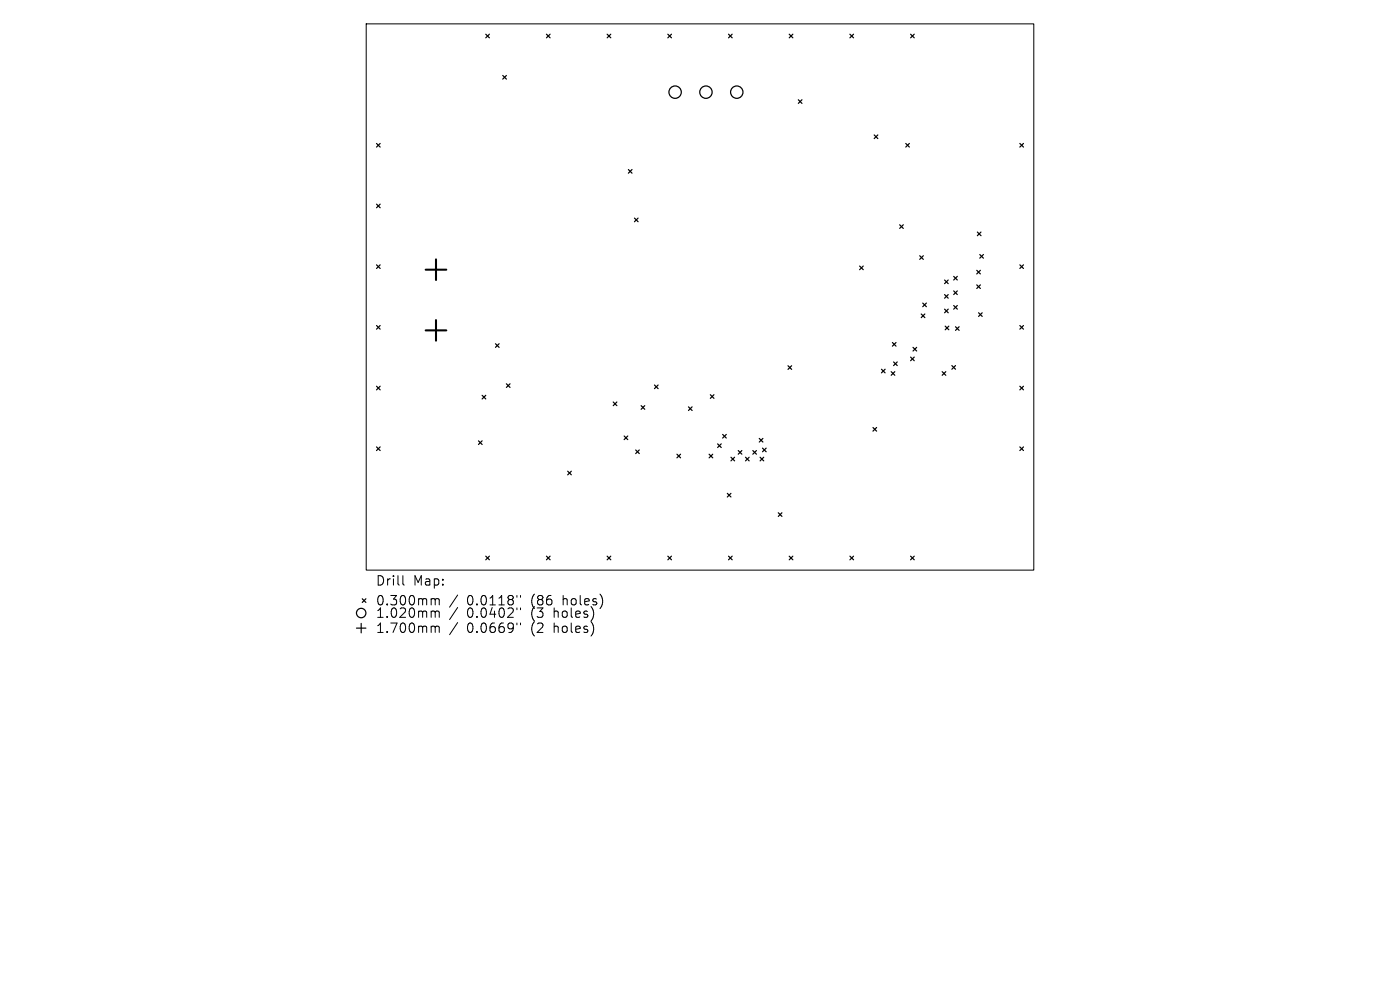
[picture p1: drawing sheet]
<svg xmlns="http://www.w3.org/2000/svg" width="297mm" height="210mm" viewBox="0 0 297 210" stroke-linecap="round" stroke-linejoin="round" font-family="sans-serif">
<defs><g id="words">
<g font-size="2.8">
<text x="79.6" y="124.5">Drill</text>
<text x="87.6" y="124.5">Map:</text>
<text x="79.6" y="128.7">0.300mm</text>
<text x="79.6" y="131.3">1.020mm</text>
<text x="99.1" y="128.7">0.0118&quot;</text>
<text x="99.1" y="131.3">0.0402&quot;</text>
<text x="112.8" y="128.7">(86</text>
<text x="112.8" y="131.3">(3</text>
<text x="117.8" y="131.3">holes)</text>
<text x="119.7" y="128.7">holes)</text>
<text x="79.6" y="134.5">1.700mm</text>
<text x="99.1" y="134.5">0.0669&quot;</text>
<text x="112.8" y="134.5">(2</text>
<text x="117.8" y="134.5">holes)</text>
</g>
</g></defs>
<g fill="none" stroke="#000" stroke-width=".21">
<path d="M77.7 5.1h141.6v115.8h-141.6zM85.5 122.1v1.7l.3 .3M91.8 127l.4 .1 .1 .2M91.8 129.6h.2l.3 .3M91.8 132.8l.4 .1 .1 .2M92.3 127.3l.3-.3 .5 .1 .1 1.2M92.3 127.3v1M92.3 129.9v1.1M92.3 133.1v1.1M92.3 129.9l.3-.3 .5 .1 .1 1.3M92.3 133.1l.3-.3 .5 .1 .1 1.3M97.1 126.2l-1.7 2.6"/>
<path d="M97.1 128.9l-1.7 2.5M97.1 132.1l-1.7 2.5M109.7 126.3v.4M109.7 129v.3M109.7 132.2v.3M110.4 126.3v.4M110.4 129v.3M110.4 132.2v.3"/>
</g>
<g fill="none" stroke="#000" stroke-width=".26">
<path d="M103.1 7.3l.7 .7M103.8 7.3l-.7 .7M106.7 16l.7 .8M107.4 16l-.7 .8M115.9 7.3l.8 .7M116.7 7.3l-.8 .7M128.8 7.3l.8 .7M129.6 7.3l-.8 .7M141.7 7.3l.7 .7M142.4 7.3l-.7 .7M154.6 7.3l.7 .7M155.3 7.3l-.7 .7"/>
<path d="M167.4 7.3l.8 .7M168.2 7.3l-.8 .7M180.3 7.3l.8 .7M181.1 7.3l-.8 .7M193.2 7.3l.8 .7M194 7.3l-.8 .7M79.9 30.4l.7 .8M80.6 30.4l-.7 .8M133.3 36l.8 .7M134.1 36l-.8 .7M169.4 21.2l.7 .7M170.1 21.2l-.7 .7"/>
<path d="M185.5 28.6l.7 .8M186.2 28.6l-.7 .8M192.1 30.4l.8 .8M192.9 30.4l-.8 .8M216.4 30.4l.7 .8M217.1 30.4l-.7 .8M79.9 43.3l.7 .8M79.9 56.2l.7 .8M80.6 43.3l-.7 .8M80.6 56.2l-.7 .8M134.6 46.3l.8 .7M135.4 46.3l-.8 .7"/>
<path d="M182.4 56.4l.7 .8M183.1 56.4l-.7 .8M190.9 47.7l.7 .8M191.6 47.7l-.7 .8M195.1 54.2l.8 .8M195.9 54.2l-.8 .8M200.4 59.4l.8 .8M201.2 59.4l-.8 .8M202.3 58.6l.8 .8M203.1 58.6l-.8 .8M207.2 57.3l.8 .8M207.3 49.2l.8 .8"/>
<path d="M207.9 54l.7 .8M208 57.3l-.8 .8M208.1 49.2l-.8 .8M208.6 54l-.7 .8M216.4 56.2l.7 .8M217.1 56.2l-.7 .8M79.9 69.1l.7 .7M80.6 69.1l-.7 .7M105.1 72.9l.8 .8M105.9 72.9l-.8 .8M167.2 77.6l.7 .8M167.9 77.6l-.7 .8"/>
<path d="M187 78.3l.8 .8M187.8 78.3l-.8 .8M189.1 78.8l.7 .8M189.3 72.7l.8 .7M189.6 76.8l.7 .8M189.8 78.8l-.7 .8M190.1 72.7l-.8 .7M190.3 76.8l-.7 .8M193.2 75.7l.8 .8M193.7 73.7l.8 .8M194 75.7l-.8 .8M194.5 73.7l-.8 .8"/>
<path d="M195.4 66.6l.8 .8M195.8 64.3l.7 .8M196.2 66.6l-.8 .8M196.5 64.3l-.7 .8M199.9 78.8l.7 .8M200.4 62.5l.8 .8M200.4 65.6l.8 .7M200.5 69.2l.8 .8M200.6 78.8l-.7 .8M201.2 62.5l-.8 .8M201.2 65.6l-.8 .7M201.3 69.2l-.8 .8"/>
<path d="M201.9 77.6l.8 .7M202.3 61.7l.8 .8M202.3 64.8l.8 .8M202.7 77.6l-.8 .7M202.7 69.3l.8 .8M203.1 61.7l-.8 .8M203.1 64.8l-.8 .8M203.5 69.3l-.8 .8M207.2 60.4l.8 .8M207.6 66.3l.8 .8M208 60.4l-.8 .8M208.4 66.3l-.8 .8"/>
<path d="M216.4 69.1l.7 .7M217.1 69.1l-.7 .7M79.9 81.9l.7 .8M79.9 94.8l.7 .8M80.6 81.9l-.7 .8M80.6 94.8l-.7 .8M101.5 93.5l.8 .8M102.3 93.5l-.8 .8M102.3 83.9l.8 .7M103.1 83.9l-.8 .7M107.4 81.4l.8 .8M108.2 81.4l-.8 .8"/>
<path d="M120.4 100l.8 .7M121.2 100l-.8 .7M130.1 85.3l.8 .7M130.9 85.3l-.8 .7M132.4 92.5l.8 .8M133.2 92.5l-.8 .8M134.9 95.4l.7 .8M135.6 95.4l-.7 .8M136 86l.8 .8M136.8 86l-.8 .8M138.8 81.7l.8 .7M139.6 81.7l-.8 .7"/>
<path d="M143.6 96.3l.8 .8M144.4 96.3l-.8 .8M146.1 86.3l.7 .8M146.8 86.3l-.7 .8M150.4 96.3l.8 .8M150.7 83.7l.8 .8M151.2 96.3l-.8 .8M151.5 83.7l-.8 .8M152.2 94.2l.8 .7M153 94.2l-.8 .7M153.3 92.2l.8 .7M154.1 92.2l-.8 .7"/>
<path d="M155.1 97l.7 .8M155.8 97l-.7 .8M156.6 95.6l.8 .7M157.4 95.6l-.8 .7M158.2 97l.7 .8M158.9 97l-.7 .8M159.7 95.6l.8 .7M160.5 95.6l-.8 .7M161.1 93l.7 .8M161.2 97l.8 .8M161.8 95.1l.7 .7M161.8 93l-.7 .8"/>
<path d="M162 97l-.8 .8M162.5 95.1l-.7 .7M185.2 90.7l.8 .8M186 90.7l-.8 .8M216.4 81.9l.7 .8M216.4 94.8l.7 .8M217.1 81.9l-.7 .8M217.1 94.8l-.7 .8M103.1 118l.7 .8M103.8 118l-.7 .8M115.9 118l.8 .8M116.7 118l-.8 .8"/>
<path d="M128.8 118l.8 .8M129.6 118l-.8 .8M141.7 118l.7 .8M142.4 118l-.7 .8M154.3 104.7l.8 .7M154.6 118l.7 .8M155.1 104.7l-.8 .7M155.3 118l-.7 .8M165.1 108.8l.8 .7M165.9 108.8l-.8 .7M167.4 118l.8 .8M168.2 118l-.8 .8"/>
<path d="M180.3 118l.8 .8M181.1 118l-.8 .8M193.2 118l.8 .8M194 118l-.8 .8M75.6 133.2h2M76.6 132.2v2M76.9 127l.7 .8M77.6 127l-.7 .8"/>
<circle cx="143.2" cy="19.5" r="1.31"/>
<circle cx="149.8" cy="19.5" r="1.31"/>
<circle cx="156.3" cy="19.5" r="1.31"/>
<circle cx="76.6" cy="130" r="1"/>
</g>
<path d="M90.3 57.2h4.4M92.5 55v4.4M90.3 70.1h4.4M92.5 67.9v4.4" fill="none" stroke="#000" stroke-width=".44"/>
<use href="#words"/>
</svg>
